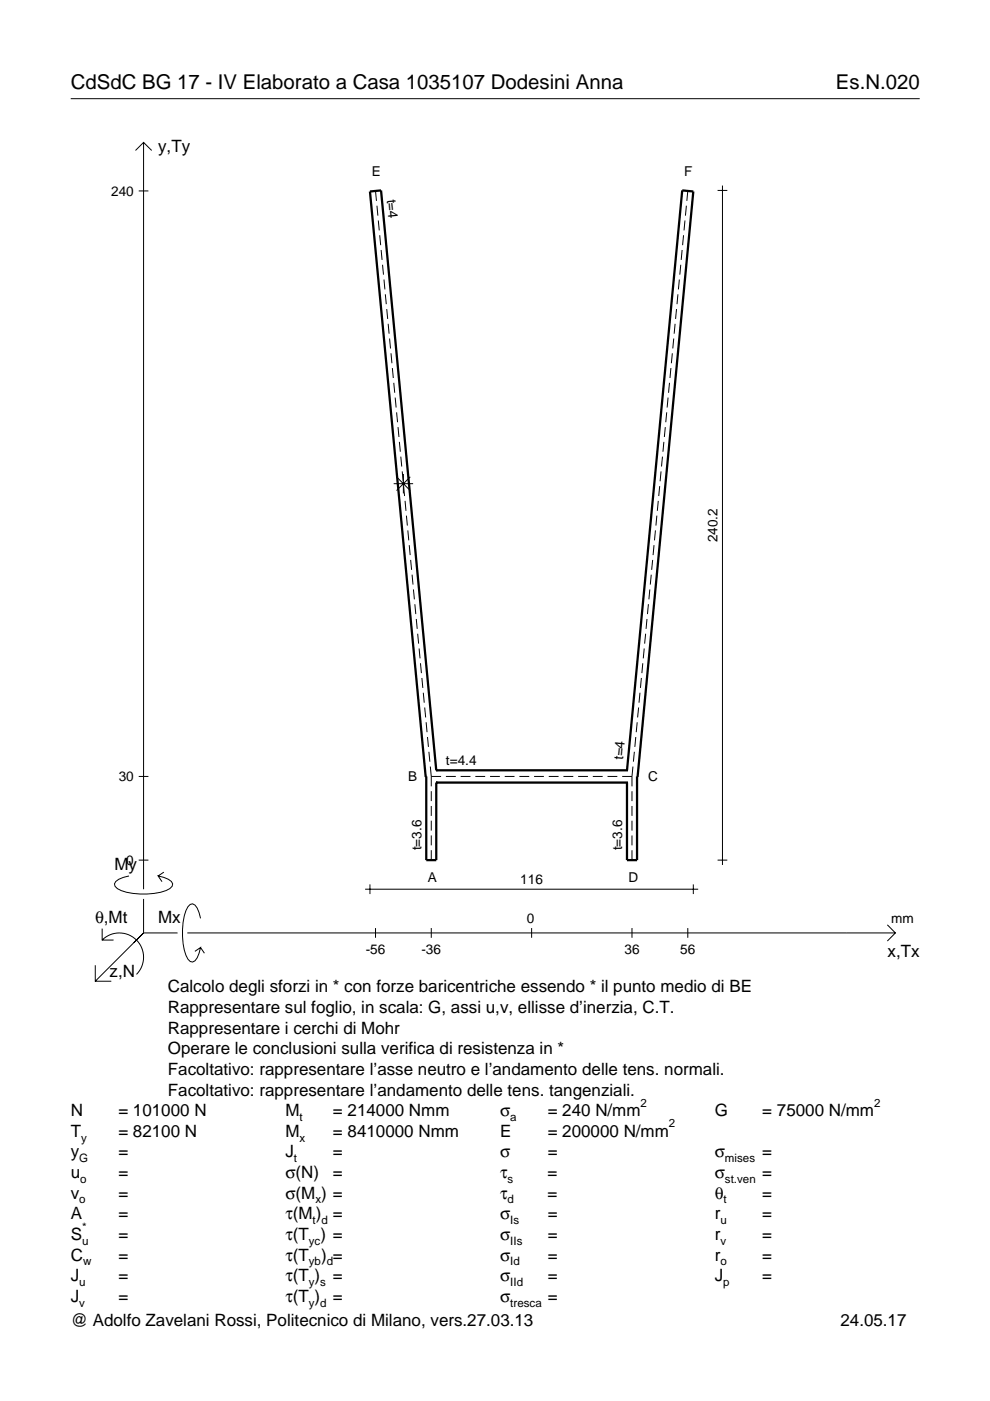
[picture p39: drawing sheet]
<svg xmlns="http://www.w3.org/2000/svg" width="210mm" height="297mm" viewBox="0 0 210 297" stroke-linecap="round" stroke-linejoin="round" font-family="sans-serif">
<defs><g id="words">
<g font-size="4.3">
<text x="15" y="18.9">CdSdC BG 17 - IV Elaborato a Casa 1035107 Dodesini Anna</text>
<text x="177.2" y="18.9">Es.N.020</text>
</g>
<g font-size="3.6">
<text x="33.5" y="32.3">y,Ty</text>
<text x="24.3" y="184.4">My</text>
<text x="20.1" y="195.7">θ,Mt</text>
<text x="33.5" y="195.7">Mx</text>
<text x="188.2" y="203">x,Tx</text>
<text x="23.2" y="207.1">z,N</text>
<text x="35.6" y="210.4">Calcolo degli sforzi in * con forze baricentriche essendo * il punto medio di BE</text>
<text x="35.6" y="214.8">Rappresentare sul foglio, in scala: G, assi u,v, ellisse d’inerzia, C.T.</text>
<text x="35.6" y="219.2">Rappresentare i cerchi di Mohr</text>
<text x="35.6" y="223.5">Operare le conclusioni sulla verifica di resistenza in *</text>
<text x="35.6" y="227.9">Facoltativo: rappresentare l’asse neutro e l’andamento delle tens. normali.</text>
<text x="35.6" y="232.3">Facoltativo: rappresentare l’andamento delle tens. tangenziali.</text>
<text x="15" y="236.7">N</text>
<text x="25.1" y="236.7">= 101000 N</text>
<text x="60.5" y="236.7">M</text>
<text x="70.6" y="236.7">= 214000 Nmm</text>
<text x="106" y="236.7">σ</text>
<text x="116.1" y="236.7">= 240 N/mm</text>
<text x="151.5" y="236.7">G</text>
<text x="161.6" y="236.7">= 75000 N/mm</text>
<text x="15" y="245.4">y</text>
<text x="15" y="241">T</text>
<text x="25.1" y="245.4">=</text>
<text x="25.1" y="241">= 82100 N</text>
<text x="60.5" y="245.4">J</text>
<text x="60.5" y="241">M</text>
<text x="70.6" y="245.4">=</text>
<text x="70.6" y="241">= 8410000 Nmm</text>
<text x="106" y="245.4">σ</text>
<text x="106" y="241">E</text>
<text x="116.1" y="245.4">=</text>
<text x="116.1" y="241">= 200000 N/mm</text>
<text x="151.5" y="245.4">σ</text>
<text x="161.6" y="245.4">=</text>
<text x="15" y="249.8">u</text>
<text x="25.1" y="249.8">=</text>
<text x="60.5" y="249.8">σ(N)</text>
<text x="70.6" y="249.8">=</text>
<text x="106" y="249.8">τ</text>
<text x="116.1" y="249.8">=</text>
<text x="151.5" y="249.8">σ</text>
<text x="161.6" y="249.8">=</text>
<text x="15" y="254.2">v</text>
<text x="25.1" y="254.2">=</text>
<text x="60.5" y="254.2">σ(M ) =</text>
<text x="106" y="254.2">τ</text>
<text x="116.1" y="254.2">=</text>
<text x="151.5" y="254.2">θ</text>
<text x="161.6" y="254.2">=</text>
<text x="15" y="258.5">A</text>
<text x="15" y="262.9">S</text>
<text x="25.1" y="262.9">=</text>
<text x="25.1" y="258.5">=</text>
<text x="60.5" y="262.9">τ(T ) =</text>
<text x="60.5" y="258.5">τ(M ) =</text>
<text x="106" y="258.5">σ</text>
<text x="106" y="262.9">σ</text>
<text x="116.1" y="258.5">=</text>
<text x="116.1" y="262.9">=</text>
<text x="151.5" y="262.9">r</text>
<text x="151.5" y="258.5">r</text>
<text x="161.6" y="262.9">=</text>
<text x="161.6" y="258.5">=</text>
<text x="15" y="267.3">C</text>
<text x="25.1" y="267.3">=</text>
<text x="60.5" y="267.3">τ(T</text>
<text x="68.1" y="267.3">) =</text>
<text x="106" y="267.3">σ</text>
<text x="116.1" y="267.3">=</text>
<text x="151.5" y="267.3">r</text>
<text x="161.6" y="267.3">=</text>
<text x="15" y="271.7">J</text>
<text x="25.1" y="271.7">=</text>
<text x="60.5" y="271.7">τ(T )</text>
<text x="70.6" y="271.7">=</text>
<text x="106" y="271.7">σ</text>
<text x="116.1" y="271.7">=</text>
<text x="151.5" y="271.7">J</text>
<text x="161.6" y="271.7">=</text>
<text x="15" y="276">J</text>
<text x="15" y="281.2">@ Adolfo Zavelani Rossi, Politecnico di Milano, vers.27.03.13</text>
<text x="25.1" y="276">=</text>
<text x="60.5" y="276">τ(T )</text>
<text x="70.6" y="276">=</text>
<text x="106" y="276">σ</text>
<text x="116.1" y="276">=</text>
<text x="178.2" y="281.2">24.05.17</text>
</g>
<g font-size="2.9">
<text x="23.6" y="41.5">240</text>
<text x="78.9" y="37.4">E</text>
<text x="145.1" y="37.4">F</text>
<text x="82" y="42.3" transform="rotate(85 82 42.3)">t=4</text>
<text x="152.1" y="115" transform="rotate(-90 152.1 115)">240.2</text>
<text x="132.1" y="161.2" transform="rotate(-85 132.1 161.2)">t=4</text>
<text x="25.2" y="165.6">30</text>
<text x="86.5" y="165.5">B</text>
<text x="94.6" y="162.3">t=4.4</text>
<text x="137.4" y="165.5">C</text>
<text x="26.8" y="183.4">0</text>
<text x="89.3" y="180.3" transform="rotate(-90 89.3 180.3)">t=3.6</text>
<text x="131.9" y="180.3" transform="rotate(-90 131.9 180.3)">t=3.6</text>
<text x="90.7" y="187.1">A</text>
<text x="110.3" y="187.5">116</text>
<text x="133.2" y="187.1">D</text>
<text x="111.7" y="195.7">0</text>
<text x="189" y="195.7">mm</text>
<text x="77.5" y="202.2">-56</text>
<text x="89.4" y="202.2">-36</text>
<text x="132.4" y="202.2">36</text>
<text x="144.2" y="202.2">56</text>
</g>
<g font-size="2.4">
<text x="63.5" y="237.7">t</text>
<text x="108.2" y="237.7">a</text>
<text x="135.8" y="234.7">2</text>
<text x="141.8" y="239">2</text>
<text x="185.3" y="234.7">2</text>
<text x="17.2" y="242">y</text>
<text x="63.5" y="242">x</text>
<text x="16.8" y="246.4">G</text>
<text x="17" y="250.8">o</text>
<text x="62.3" y="246.4">t</text>
<text x="107.6" y="250.8">s</text>
<text x="153.7" y="246.4">mises</text>
<text x="153.7" y="250.8">st.ven</text>
<text x="16.8" y="255.2">o</text>
<text x="66.9" y="255.2">x</text>
<text x="107.6" y="255.2">d</text>
<text x="153.4" y="255.2">t</text>
<text x="17.4" y="263.9">u</text>
<text x="17.4" y="260.9">*</text>
<text x="65.5" y="263.9">yc</text>
<text x="66.3" y="259.5">t d</text>
<text x="108.2" y="259.5">Is</text>
<text x="108.2" y="263.9">IIs</text>
<text x="152.7" y="263.9">v</text>
<text x="152.7" y="259.5">u</text>
<text x="17.6" y="268.3">w</text>
<text x="65.5" y="268.3">yb d</text>
<text x="108.2" y="268.3">Id</text>
<text x="152.7" y="268.3">o</text>
<text x="16.8" y="272.7">u</text>
<text x="65.5" y="272.7">y s</text>
<text x="108.2" y="272.7">IId</text>
<text x="153.3" y="272.7">p</text>
<text x="16.8" y="277">v</text>
<text x="65.5" y="277">y d</text>
<text x="108.2" y="277">tresca</text>
</g>
</g></defs>
<g fill="none" stroke="#000" stroke-width=".21">
<path d="M15 20.9h180M28.7 31.9l1.7-1.7 1.8 1.7M30.4 30.2v158.3M153.2 39.3v144.1M29.4 40.5h2.1M79.6 40.5l.2 2.1M79.9 43.6l.2 2.1M80.2 46.7l.2 2.2M80.5 49.9l.2 2.1M80.8 53l.2 2.1M81.1 56.1l.2 2.1M81.4 59.3l.2 2.1"/>
<path d="M144 59.3l-.2 2.1M144.3 56.1l-.2 2.1M144.6 53l-.2 2.1M144.9 49.9l-.2 2.1M145.2 46.7l-.2 2.2M145.5 43.6l-.2 2.1M145.8 40.5l-.2 2.1M152.1 40.4h2.1M81.7 62.4l.2 2.1M82 65.5l.2 2.1M82.3 68.7l.2 2.1M82.6 71.8l.2 2.1"/>
<path d="M82.9 74.9l.2 2.1M83.2 78l.2 2.1M142.2 78l-.2 2.1M142.5 74.9l-.2 2.1M142.8 71.8l-.2 2.1M143.1 68.7l-.2 2.1M143.4 65.5l-.2 2.1M143.7 62.4l-.2 2.1M83.5 81.2l.2 2.1M83.8 84.3l.2 2.1M84.1 87.4l.2 2.1M84.4 90.6l.2 2.1"/>
<path d="M84.7 93.7l.2 2.1M85 96.8l.2 2.1M85.3 99.9l.2 2.1M140.2 99.9l-.2 2.1M140.5 96.8l-.2 2.1M140.8 93.7l-.2 2.1M141.1 90.6l-.2 2.1M141.4 87.4l-.2 2.1M141.6 84.3l-.2 2.1M141.9 81.2l-.2 2.1M83.5 102.6h4.1M84.1 101.1l2.9 2.9"/>
<path d="M85.5 100.5v4.1M85.6 103.1l.2 2.1M85.9 106.2l.2 2.1M86.2 109.3l.2 2.1M86.5 112.5l.2 2.1M86.8 115.6l.2 2.1M87 101.1l-2.9 2.9M87.1 118.7l.2 2.1M138.4 118.7l-.2 2.1M138.7 115.6l-.2 2.1M139 112.5l-.2 2.1M139.3 109.3l-.2 2.1"/>
<path d="M139.6 106.2l-.2 2.1M139.9 103.1l-.2 2.1M87.4 121.8l.2 2.1M87.7 125l.2 2.1M88 128.1l.2 2.1M88.3 131.2l.2 2.1M88.6 134.4l.2 2.1M88.9 137.5l.2 2.1M136.6 137.5l-.2 2.1M136.9 134.4l-.2 2.1M137.2 131.2l-.2 2.1M137.5 128.1l-.2 2.1"/>
<path d="M137.8 125l-.2 2.1M138.1 121.8l-.2 2.1M89.1 140.6l.2 2.1M89.4 143.7l.2 2.2M89.7 146.9l.2 2.1M90 150l.2 2.1M90.3 153.1l.2 2.1M90.6 156.3l.2 2.1M90.9 159.4l.2 2.1M134.5 159.4l-.2 2.1M134.8 156.3l-.2 2.1M135.1 153.1l-.2 2.1"/>
<path d="M135.4 150l-.2 2.1M135.7 146.9l-.2 2.1M136 143.7l-.2 2.2M136.3 140.6l-.2 2.1M29.4 164.6h2.1M91.2 162.5l.2 2.1M91.4 164.6h2.1M91.4 164.6v2.1M91.4 167.8v2.1M91.4 170.9v2.1M91.4 174v2.1M91.4 177.1v2.1"/>
<path d="M94.5 164.6h2.1M97.7 164.6h2M100.8 164.6h2.1M103.9 164.6h2.1M107 164.6h2.1M110.1 164.6h2.1M113.2 164.6h2.1M116.3 164.6h2.1M119.5 164.6h2M122.6 164.6h2.1M125.7 164.6h2.1M128.8 164.6h2.1"/>
<path d="M131.9 164.6h2.1M134 164.6v2.1M134 167.8v2.1M134 170.9v2.1M134 174v2.1M134 177.1v2.1M134.2 162.5l-.2 2.1M21.7 199.3a5.1 5.1 0 0 1 7.2 0 5.1 5.1 0 0 1 0 7.3M21.7 196.9v2.4h2.4M27.3 185.7a3.6 3.6 0 0 0-3 1.7l.1 .5a5.6 5.6 0 0 0 3.8 1.5 13.4 13.4 0 0 0 7.8-1l.5-.5 .1-.5a3.6 3.6 0 0 0-3.1-1.7l.8 1.2M29.4 182.4h2.1M30.4 190.6v7.2"/>
<path d="M30.4 197.8l-10.2 10.2M30.4 197.8h7.2M34.7 184.9l-1.2 .8M39.7 197.8h150.1M42.5 194.7a3.6 3.6 0 0 0-1.7-3.1l-.5 .2a5.7 5.7 0 0 0-1.5 3.7 13.3 13.3 0 0 0 1 7.9l.5 .5 .5 .1a3.6 3.6 0 0 0 1.7-3.1l-1.2 .8M77.4 188.5h70.6M78.4 187.5v2.1M79.6 196.8v2M91.4 180.3v2.1M91.4 196.8v2M112.7 196.8v2M134 180.3v2.1"/>
<path d="M134 196.8v2M145.8 196.8v2M147 187.5v2.1M152.1 182.4h2.1M188.1 196.1l1.7 1.7-1.7 1.7M20.2 204.7v3.3h3.4M42.5 200.9l.8 1.2"/>
</g>
<path d="M90.3 164.6h.1v17.8h2.1v-16.5M92.5 165.9h.1M92.5 163.3h.1M92.5 165.9h40.4M92.5 163.3h40.4M92.5 163.3l-11.7-122.9-2.4 .2 11.9 124.1M132.9 165.9h.1M132.9 163.3h.1M132.9 163.3l11.7-122.9 2.4 .2-11.8 124.1M135.2 164.6h-.1v17.8h-2.2v-16.5" fill="none" stroke="#000" stroke-width=".48"/>
<use href="#words"/>
</svg>
